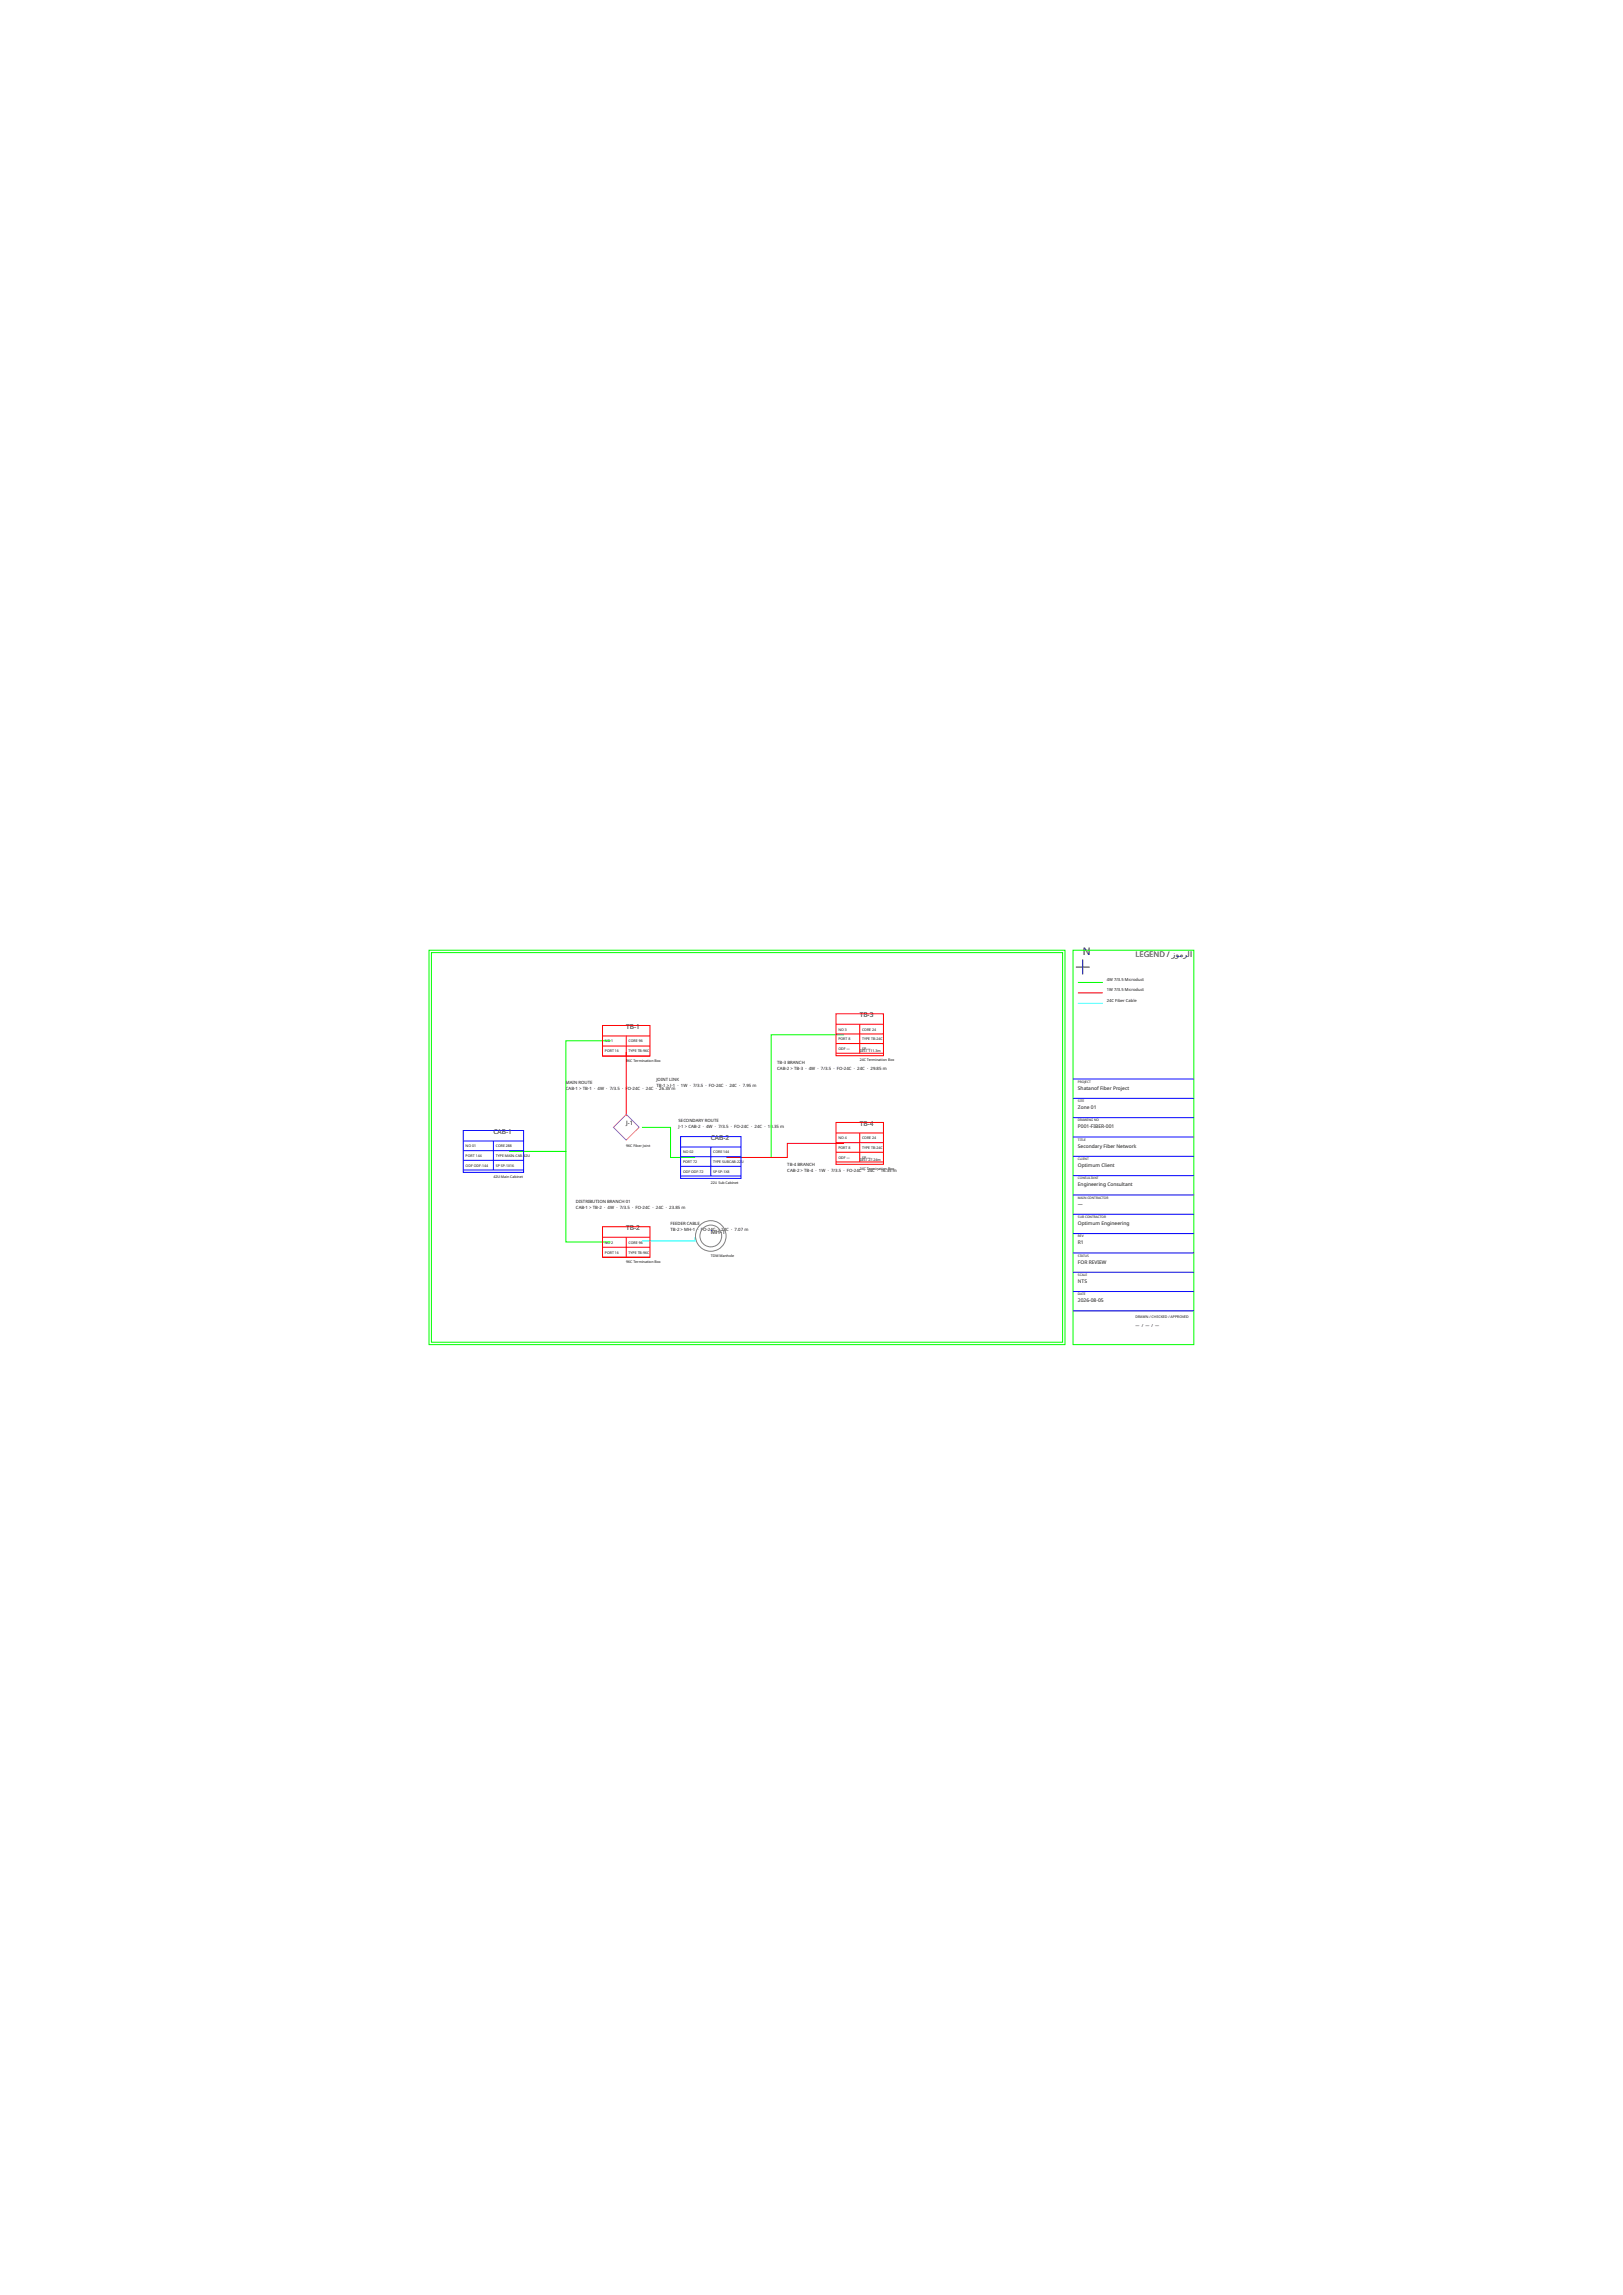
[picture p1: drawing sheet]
<svg xmlns="http://www.w3.org/2000/svg" width="210mm" height="297mm" viewBox="0 0 210 297" stroke-linecap="round" stroke-linejoin="round" font-family="sans-serif">
<defs><g id="words">
<text font-size="1.3" fill="#0f0f0f" x="140.1" y="123.6">N</text>
<text font-size="1" fill="#0f0f0f" x="146.9" y="123.8">LEGEND / زومرلا</text>
<g font-size=".8" fill="#0f0f0f">
<text x="111.2" y="131.7">TB-3</text>
<text x="81" y="133.2">TB-1</text>
<text x="63.8" y="146.8">CAB-1</text>
<text x="81" y="145.6">J-1</text>
<text x="92" y="147.6">CAB-2</text>
<text x="111.2" y="145.7">TB-4</text>
<text x="81" y="159.2">TB-2</text>
</g>
<text font-size=".7" fill="#0f0f0f" x="92" y="159.7">MH-1</text>
<g font-size=".6" fill="#0f0f0f">
<text x="100.6" y="137.7">TB-3 BRANCH</text>
<text x="73.2" y="140.3">MAIN ROUTE</text>
<text x="73.2" y="141">CAB-1 &gt; TB-1 · 4W · 7/3.5 · FO-24C · 24C · 26.35 m</text>
<text x="84.9" y="139.9">JOINT LINK</text>
<text x="84.9" y="140.7">TB-1 &gt; J-1 · 1W · 7/3.5 · FO-24C · 24C · 7.95 m</text>
<text x="100.6" y="138.4">CAB-2 &gt; TB-3 · 4W · 7/3.5 · FO-24C · 24C · 29.85 m</text>
<text x="139.5" y="141">Shatanof Fiber Project</text>
<text x="139.5" y="143.5">Zone 01</text>
<text x="87.8" y="145.2">SECONDARY ROUTE</text>
<text x="87.8" y="146">J-1 &gt; CAB-2 · 4W · 7/3.5 · FO-24C · 24C · 10.35 m</text>
<text x="139.5" y="146">P001-FIBER-001</text>
<text x="139.5" y="148.5">Secondary Fiber Network</text>
<text x="74.5" y="155.7">DISTRIBUTION BRANCH 01</text>
<text x="101.9" y="151">TB-4 BRANCH</text>
<text x="101.9" y="151.7">CAB-2 &gt; TB-4 · 1W · 7/3.5 · FO-24C · 24C · 16.35 m</text>
<text x="139.5" y="151">Optimum Client</text>
<text x="139.5" y="153.5">Engineering Consultant</text>
<text x="74.5" y="156.5">CAB-1 &gt; TB-2 · 4W · 7/3.5 · FO-24C · 24C · 23.85 m</text>
<text x="86.8" y="158.5">FEEDER CABLE</text>
<text x="86.8" y="159.3">TB-2 &gt; MH-1 · FO-24C · 24C · 7.07 m</text>
<text x="139.5" y="156">—</text>
<text x="139.5" y="158.5">Optimum Engineering</text>
<text x="139.5" y="161">R1</text>
<text x="139.5" y="163.5">FOR REVIEW</text>
<text x="139.5" y="166">NTS</text>
<text x="139.5" y="168.5">2026-08-05</text>
</g>
<g font-size=".5" fill="#0f0f0f">
<text x="143.2" y="126.9">4W 7/3.5 Microduct</text>
<text x="143.2" y="128.3">1W 7/3.5 Microduct</text>
<text x="143.2" y="129.6">24C Fiber Cable</text>
<text x="78.3" y="134.9">NO 1</text>
<text x="78.3" y="136.2">PORT 16</text>
<text x="81" y="137.4">96C Termination Box</text>
<text x="81.3" y="134.9">CORE 96</text>
<text x="81.3" y="136.2">TYPE TB-96C</text>
<text x="108.5" y="133.4">NO 3</text>
<text x="108.5" y="134.6">PORT 8</text>
<text x="108.5" y="135.9">ODF —</text>
<text x="111.2" y="136.2">DIST 111.3m</text>
<text x="111.2" y="137.4">24C Termination Box</text>
<text x="111.6" y="133.4">CORE 24</text>
<text x="111.6" y="134.6">TYPE TB-24C</text>
<text x="111.6" y="135.9">SP —</text>
<text x="60.2" y="148.5">NO 01</text>
<text x="60.2" y="149.7">PORT 144</text>
<text x="64.2" y="148.5">CORE 288</text>
<text x="64.2" y="149.7">TYPE MAIN-CAB-42U</text>
<text x="81" y="148.4">96C Fiber Joint</text>
<text x="88.4" y="149.3">NO 02</text>
<text x="92.3" y="149.3">CORE 144</text>
<text x="108.5" y="147.5">NO 4</text>
<text x="108.5" y="148.7">PORT 8</text>
<text x="108.5" y="150">ODF —</text>
<text x="111.6" y="147.5">CORE 24</text>
<text x="111.6" y="148.7">TYPE TB-24C</text>
<text x="111.6" y="150">SP —</text>
<text x="60.2" y="151">ODF ODF-144</text>
<text x="63.8" y="152.5">42U Main Cabinet</text>
<text x="64.2" y="151">SP SP-1X16</text>
<text x="88.4" y="150.5">PORT 72</text>
<text x="88.4" y="151.8">ODF ODF-72</text>
<text x="92" y="153.2">22U Sub Cabinet</text>
<text x="92.3" y="150.5">TYPE SUBCAB-22U</text>
<text x="92.3" y="151.8">SP SP-1X8</text>
<text x="111.2" y="150.3">DIST 27.24m</text>
<text x="111.2" y="151.4">24C Termination Box</text>
<text x="78.3" y="160.9">NO 2</text>
<text x="81.3" y="160.9">CORE 96</text>
<text x="78.3" y="162.2">PORT 16</text>
<text x="81" y="163.4">96C Termination Box</text>
<text x="81.3" y="162.2">TYPE TB-96C</text>
<text x="92" y="162.7">TDM Manhole</text>
<text x="146.9" y="170.6">DRAWN / CHECKED / APPROVED</text>
<text x="146.9" y="171.7">— / — / —</text>
</g>
<g font-size=".4" fill="#0f0f0f">
<text x="139.5" y="140.1">PROJECT</text>
<text x="139.5" y="142.6">SITE</text>
<text x="139.5" y="145.1">DRAWING NO</text>
<text x="139.5" y="147.6">TITLE</text>
<text x="139.5" y="150.1">CLIENT</text>
<text x="139.5" y="152.6">CONSULTANT</text>
<text x="139.5" y="155.1">MAIN CONTRACTOR</text>
<text x="139.5" y="157.6">SUB CONTRACTOR</text>
<text x="139.5" y="160.1">REV</text>
<text x="139.5" y="162.6">STATUS</text>
<text x="139.5" y="165.1">SCALE</text>
<text x="139.5" y="167.6">DATE</text>
</g>
</g></defs>
<path d="M55.5 123h82.3v51h-82.3zM55.8 123.3h81.7v50.4h-81.7zM79 134.7h-5.8v14.3h-7.3h7.3v11.7h5.8M109.2 133.9h-9.4v15.9h-5.8M138.8 123h15.7v51h-15.7zM139.5 127.1h3.2M83.1 145.9h3.7v3.9h3.1" fill="none" stroke="#0f0" stroke-width=".13"/>
<g fill="none" stroke="#f00" stroke-width=".13">
<path d="M78 132.7h6.1v4h-6.1zM78 134.1h6.1M78 135.4h6.1M78 136.7h6.1M81 136.2v8.2M81 134.1v2.6M108.2 131.2h6.1v5.4h-6.1zM108.2 132.6h6.1M108.2 133.8h6.1M108.2 135.1h6.1M108.2 136.3h6.1M111.2 132.6v3.7"/>
<path d="M139.5 128.5h3.2M78 158.8h6.1v3.9h-6.1zM108.2 145.3h6.1v5.4h-6.1zM108.2 146.6h6.1M108.2 147.9h6.1M108.2 149.1h6.1M108.2 150.4h6.1M109.2 148h-7.3v1.8h-7.9M111.2 146.6v3.8M78 160.1h6.1M78 161.4h6.1M78 162.7h6.1"/>
<path d="M81 160.1v2.6"/>
</g>
<path d="M139.5 129.9h3.2M89.9 160.1v.5h-6.8" fill="none" stroke="#0ff" stroke-width=".13"/>
<g fill="none" stroke="#00f" stroke-width=".13">
<path d="M138.8 139.6h15.7M59.9 146.3h7.8v5.4h-7.8zM59.9 147.7h7.8M59.9 148.9h7.8M59.9 150.2h7.8M59.9 151.4h7.8M63.8 147.7v3.7M88.1 147.1h7.8v5.4h-7.8zM88.1 148.4h7.8M88.1 149.7h7.8M88.1 150.9h7.8M88.1 152.2h7.8"/>
<path d="M92 148.4v3.8M138.8 142.1h15.7M138.8 144.6h15.7M138.8 147.1h15.7M138.8 149.6h15.7M138.8 152.1h15.7M138.8 154.6h15.7M138.8 157.1h15.7M138.8 159.6h15.7M138.8 162.1h15.7M138.8 164.6h15.7M138.8 167.1h15.7"/>
<path d="M138.8 169.6h15.7"/>
</g>
<path d="M81 144.2l1.7 1.7-1.7 1.7-1.6-1.7z" fill="none" stroke="#f0f" stroke-width=".13"/>
<g fill="none" stroke="#808080" stroke-width=".13">
<circle cx="92" cy="160" r="1.41"/>
<circle cx="92" cy="160" r="1.98"/>
</g>
<path d="M139.2 125.2h1.8M140.1 124.2v1.9" fill="none" stroke="#0f0f0f" stroke-width=".13"/>
<use href="#words"/>
</svg>
